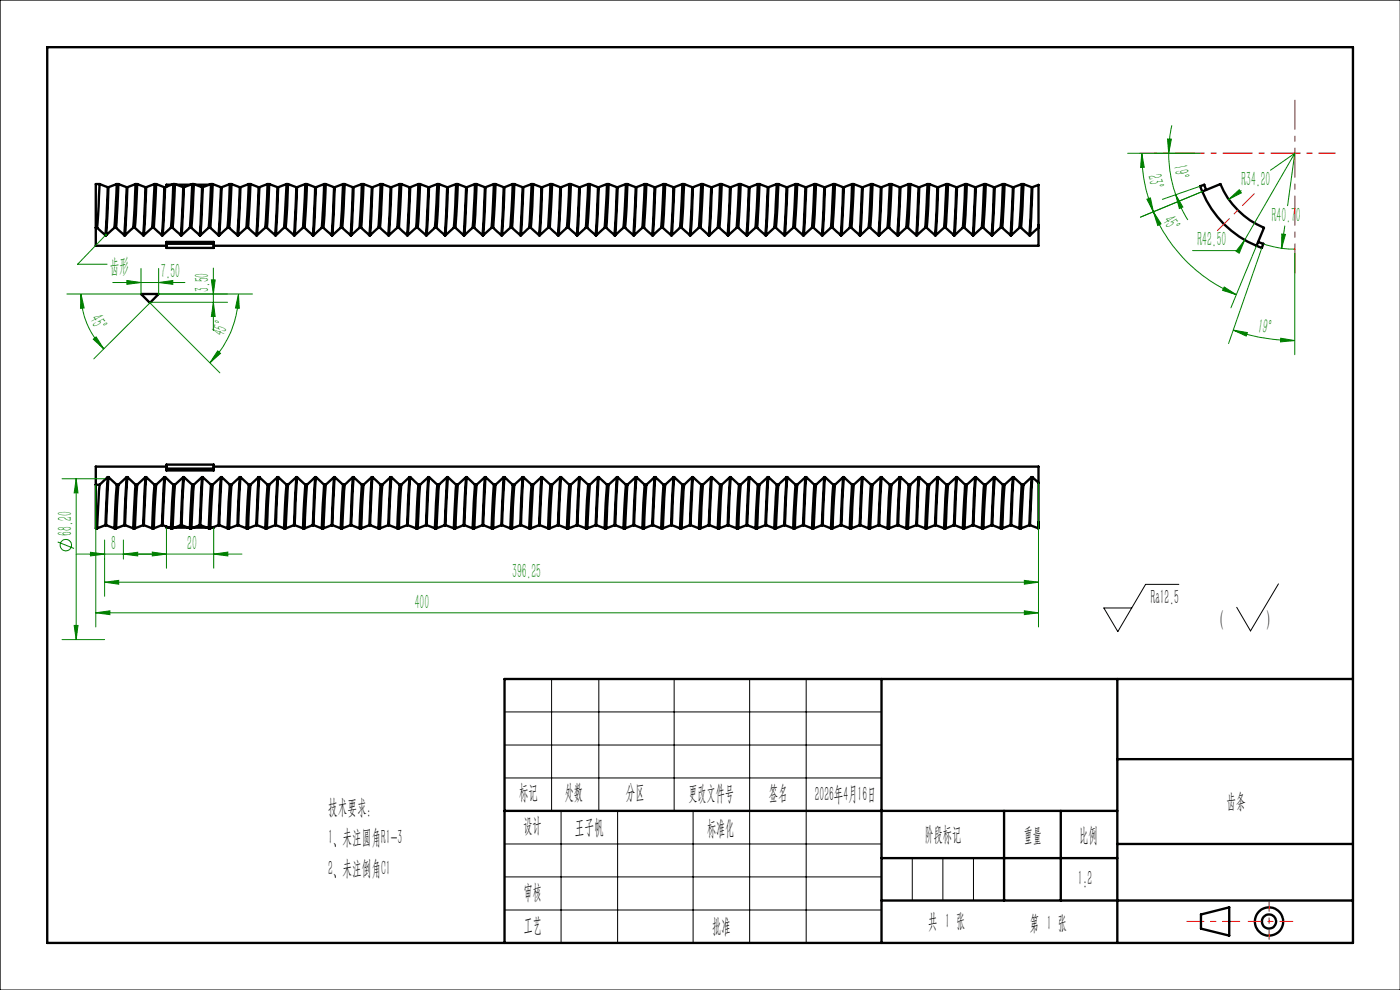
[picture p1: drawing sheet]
<svg xmlns="http://www.w3.org/2000/svg" width="297mm" height="210mm" viewBox="0 0 297 210" stroke-linecap="round" stroke-linejoin="round" font-family="sans-serif">
<defs><g id="words">
<g font-size="4.4" fill="#008000">
<text x="248.9" y="35.2" transform="rotate(79 248.9 35.2)">19°</text>
<text x="243.4" y="37.4" transform="rotate(77 243.4 37.4)">23°</text>
<text x="263.4" y="39.6">R34.20</text>
<text x="246.5" y="46.8" transform="rotate(59 246.5 46.8)">45°</text>
<text x="269.8" y="47.1">R40.70</text>
<text x="254" y="52.3">R42.50</text>
<text x="23.3" y="57.8">齿形</text>
<text x="34.1" y="59">7.50</text>
<text x="44.4" y="61.9" transform="rotate(-90 44.4 61.9)">3.50</text>
<text x="18.9" y="67.7" transform="rotate(63 18.9 67.7)">45°</text>
<text x="47.6" y="71.5" transform="rotate(-68 47.6 71.5)">45°</text>
<text x="266.7" y="70.6" transform="rotate(9 266.7 70.6)">19°</text>
<text x="15.3" y="113.6" transform="rotate(-90 15.3 113.6)">68.20</text>
<text x="23.6" y="116.6">8</text>
<text x="39.7" y="116.6">20</text>
<text x="108.7" y="122.6">396.25</text>
<text x="88" y="129.1">400</text>
</g>
<g font-size="4.4">
<text x="244.2" y="128.1">Ra12.5</text>
<text x="258.9" y="132.7">(</text>
<text x="268.7" y="132.7">)</text>
<text x="69.6" y="172.6">技术要求：</text>
<text x="110.1" y="169.5">标记</text>
<text x="119.8" y="169.5">处数</text>
<text x="132.8" y="169.5">分区</text>
<text x="146.1" y="169.8">更改文件号</text>
<text x="163.1" y="169.8">签名</text>
<text x="172.9" y="170">2026年4月16日</text>
<text x="260.2" y="171.4">齿条</text>
<text x="69.6" y="179.1">1、未注圆角R1-3</text>
<text x="111" y="176.6">设计</text>
<text x="122" y="176.9">王子帆</text>
<text x="150" y="177.1">标准化</text>
<text x="196.2" y="178.4">阶段标记</text>
<text x="217.2" y="178.7">重量</text>
<text x="228.9" y="178.7">比例</text>
<text x="69.6" y="185.6">2、未注倒角C1</text>
<text x="111.1" y="190.8">审核</text>
<text x="228.7" y="187.8">1:2</text>
<text x="111.1" y="197.7">工艺</text>
<text x="151.1" y="197.9">批准</text>
<text x="196.9" y="196.9">共 1 张</text>
<text x="218.5" y="197.3">第 1 张</text>
</g>
</g></defs>
<g fill="none" stroke="#000" stroke-width=".5">
<path d="M10 10h277v190h-277zM21.1 39l-.5 9.3M21.1 39l1.8 .7M21.1 39h-.8v9.3M22.9 39.7l-.5 10.2M22.9 39.7h.1M23 39.7l-.5 10.2M24.8 39l-1.8 .7M24.8 39l-.5 9.3M24.8 39h.3M25.1 39l-.5 9.3M25.1 39l1.8 .7"/>
<path d="M26.9 39.7l-.5 10.2M26.9 39.7h.1M27 39.7l-.5 10.2M28.8 39l-1.8 .7M28.8 39l-.5 9.3M28.8 39h.3M29.1 39l-.5 9.3M29.1 39l1.8 .7M30.9 39.7l-.5 10.2M30.9 39.7h.1M31 39.7l-.5 10.2M32.8 39l-1.8 .7"/>
<path d="M32.8 39l-.5 9.3M32.8 39h.3M33.1 39l-.5 9.3M33.1 39l1.8 .7M34.9 39.7l-.5 10.2M34.9 39.7h.1M35 39.7l-.5 10.2M36.4 39.2h-1.1v.4M36.8 39l-1.8 .7M36.8 39l-.5 9.3M36.8 39h.3M37.1 39l-.5 9.3"/>
<path d="M37.1 39l1.8 .7M37.5 39.2h2.9M38.9 39.7l-.5 10.2M38.9 39.7h.1M39 39.7l-.5 10.2M40.8 39l-1.8 .7M40.8 39l-.5 9.3M40.8 39h.3M41.1 39l-.5 9.3M41.1 39l1.8 .7M41.5 39.2h2.9M42.9 39.7l-.5 10.2"/>
<path d="M42.9 39.7h.1M43 39.7l-.5 10.2M44.8 39l-1.8 .7M44.8 39l-.5 9.3M44.8 39h.3M45.1 39l-.5 9.3M45.1 39l1.8 .7M46.9 39.7l-.5 10.2M46.9 39.7h.1M47 39.7l-.5 10.2M48.8 39l-1.8 .7M48.8 39l-.5 9.3"/>
<path d="M48.8 39h.3M49.1 39l-.5 9.3M49.1 39l1.8 .7M50.9 39.7l-.5 10.2M50.9 39.7h.1M51 39.7l-.5 10.2M52.8 39l-1.8 .7M52.8 39l-.5 9.3M52.8 39h.3M53.1 39l-.5 9.3M53.1 39l1.8 .7M54.9 39.7l-.5 10.2"/>
<path d="M54.9 39.7h.1M55 39.7l-.5 10.2M56.8 39l-1.8 .7M56.8 39l-.5 9.3M56.8 39h.3M57.1 39l-.5 9.3M57.1 39l1.8 .7M58.9 39.7l-.5 10.2M58.9 39.7h.1M59 39.7l-.5 10.2M60.8 39l-1.8 .7M60.8 39l-.5 9.3"/>
<path d="M60.8 39h.3M61.1 39l-.5 9.3M61.1 39l1.8 .7M62.9 39.7l-.5 10.2M62.9 39.7h.1M63 39.7l-.5 10.2M64.8 39l-1.8 .7M64.8 39l-.5 9.3M64.8 39h.3M65.1 39l-.5 9.3M65.1 39l1.8 .7M66.9 39.7l-.5 10.2"/>
<path d="M66.9 39.7h.1M67 39.7l-.5 10.2M68.8 39l-1.8 .7M68.8 39l-.5 9.3M68.8 39h.3M69.1 39l-.5 9.3M69.1 39l1.8 .7M70.9 39.7l-.5 10.2M70.9 39.7h.1M71 39.7l-.5 10.2M72.8 39l-1.8 .7M72.8 39l-.5 9.3"/>
<path d="M72.8 39h.3M73.1 39l-.5 9.3M73.1 39l1.8 .7M74.9 39.7l-.5 10.2M74.9 39.7h.1M75 39.7l-.5 10.2M76.8 39l-1.8 .7M76.8 39l-.5 9.3M76.8 39h.3M77.1 39l-.5 9.3M77.1 39l1.8 .7M78.9 39.7l-.5 10.2"/>
<path d="M78.9 39.7h.1M79 39.7l-.5 10.2M80.8 39l-1.8 .7M80.8 39l-.5 9.3M80.8 39h.3M81.1 39l-.5 9.3M81.1 39l1.8 .7M82.9 39.7l-.5 10.2M82.9 39.7h.1M83 39.7l-.5 10.2M84.8 39l-1.8 .7M84.8 39l-.5 9.3"/>
<path d="M84.8 39h.3M85.1 39l-.5 9.3M85.1 39l1.8 .7M86.9 39.7l-.5 10.2M86.9 39.7h.1M87 39.7l-.5 10.2M88.8 39l-1.8 .7M88.8 39l-.5 9.3M88.8 39h.3M89.1 39l-.5 9.3M89.1 39l1.8 .7M90.9 39.7l-.5 10.2"/>
<path d="M90.9 39.7h.1M91 39.7l-.5 10.2M92.8 39l-1.8 .7M92.8 39l-.5 9.3M92.8 39h.3M93.1 39l-.5 9.3M93.1 39l1.8 .7M94.9 39.7l-.5 10.2M94.9 39.7h.1M95 39.7l-.5 10.2M96.8 39l-1.8 .7M96.8 39l-.5 9.3"/>
<path d="M96.8 39h.3M97.1 39l-.5 9.3M97.1 39l1.8 .7M98.9 39.7l-.5 10.2M98.9 39.7h.1M99 39.7l-.5 10.2M100.8 39l-1.8 .7M100.8 39l-.5 9.3M100.8 39h.3M101.1 39l-.5 9.3M101.1 39l1.8 .7M102.9 39.7l-.5 10.2"/>
<path d="M102.9 39.7h.1M103 39.7l-.5 10.2M104.8 39l-1.8 .7M104.8 39l-.5 9.3M104.8 39h.3M105.1 39l-.5 9.3M105.1 39l1.8 .7M106.9 39.7l-.5 10.2M106.9 39.7h.1M107 39.7l-.5 10.2M108.8 39l-1.8 .7M108.8 39l-.5 9.3"/>
<path d="M108.8 39h.3M109.1 39l-.5 9.3M109.1 39l1.8 .7M110.9 39.7l-.5 10.2M110.9 39.7h.1M111 39.7l-.5 10.2M112.8 39l-1.8 .7M112.8 39l-.5 9.3M112.8 39h.3M113.1 39l-.5 9.3M113.1 39l1.8 .7M114.9 39.7l-.5 10.2"/>
<path d="M114.9 39.7h.1M115 39.7l-.5 10.2M116.8 39l-1.8 .7M116.8 39l-.5 9.3M116.8 39h.3M117.1 39l-.5 9.3M117.1 39l1.8 .7M118.9 39.7l-.5 10.2M118.9 39.7h.1M119 39.7l-.5 10.2M120.8 39l-1.8 .7M120.8 39l-.5 9.3"/>
<path d="M120.8 39h.3M121.1 39l-.5 9.3M121.1 39l1.8 .7M122.9 39.7l-.5 10.2M122.9 39.7h.1M123 39.7l-.5 10.2M124.8 39l-1.8 .7M124.8 39l-.5 9.3M124.8 39h.3M125.1 39l-.5 9.3M125.1 39l1.8 .7M126.9 39.7l-.5 10.2"/>
<path d="M126.9 39.7h.1M127 39.7l-.5 10.2M128.8 39l-1.8 .7M128.8 39l-.5 9.3M128.8 39h.3M129.1 39l-.5 9.3M129.1 39l1.8 .7M130.9 39.7l-.5 10.2M130.9 39.7h.1M131 39.7l-.5 10.2M132.8 39l-1.8 .7M132.8 39l-.5 9.3"/>
<path d="M132.8 39h.3M133.1 39l-.5 9.3M133.1 39l1.8 .7M134.9 39.7l-.5 10.2M134.9 39.7h.1M135 39.7l-.5 10.2M136.8 39l-1.8 .7M136.8 39l-.5 9.3M136.8 39h.3M137.1 39l-.5 9.3M137.1 39l1.8 .7M138.9 39.7l-.5 10.2"/>
<path d="M138.9 39.7h.1M139 39.7l-.5 10.2M140.8 39l-1.8 .7M140.8 39l-.5 9.3M140.8 39h.3M141.1 39l-.5 9.3M141.1 39l1.8 .7M142.9 39.7l-.5 10.2M142.9 39.7h.1M143 39.7l-.5 10.2M144.8 39l-1.8 .7M144.8 39l-.5 9.3"/>
<path d="M144.8 39h.3M145.1 39l-.5 9.3M145.1 39l1.8 .7M146.9 39.7l-.5 10.2M146.9 39.7h.1M147 39.7l-.5 10.2M148.8 39l-1.8 .7M148.8 39l-.5 9.3M148.8 39h.3M149.1 39l-.5 9.3M149.1 39l1.8 .7M150.9 39.7l-.5 10.2"/>
<path d="M150.9 39.7h.1M151 39.7l-.5 10.2M152.8 39l-1.8 .7M152.8 39l-.5 9.3M152.8 39h.3M153.1 39l-.5 9.3M153.1 39l1.8 .7M154.9 39.7l-.5 10.2M154.9 39.7h.1M155 39.7l-.5 10.2M156.8 39l-1.8 .7M156.8 39l-.5 9.3"/>
<path d="M156.8 39h.3M157.1 39l-.5 9.3M157.1 39l1.8 .7M158.9 39.7l-.5 10.2M158.9 39.7h.1M159 39.7l-.5 10.2M160.8 39l-1.8 .7M160.8 39l-.5 9.3M160.8 39h.3M161.1 39l-.5 9.3M161.1 39l1.8 .7M162.9 39.7l-.5 10.2"/>
<path d="M162.9 39.7h.1M163 39.7l-.5 10.2M164.8 39l-1.8 .7M164.8 39l-.5 9.3M164.8 39h.3M165.1 39l-.5 9.3M165.1 39l1.8 .7M166.9 39.7l-.5 10.2M166.9 39.7h.1M167 39.7l-.5 10.2M168.8 39l-1.8 .7M168.8 39l-.5 9.3"/>
<path d="M168.8 39h.3M169.1 39l-.5 9.3M169.1 39l1.8 .7M170.9 39.7l-.5 10.2M170.9 39.7h.1M171 39.7l-.5 10.2M172.8 39l-1.8 .7M172.8 39l-.5 9.3M172.8 39h.3M173.1 39l-.5 9.3M173.1 39l1.8 .7M174.9 39.7l-.5 10.2"/>
<path d="M174.9 39.7h.1M175 39.7l-.5 10.2M176.8 39l-1.8 .7M176.8 39l-.5 9.3M176.8 39h.3M177.1 39l-.5 9.3M177.1 39l1.8 .7M178.9 39.7l-.5 10.2M178.9 39.7h.1M179 39.7l-.5 10.2M180.8 39l-1.8 .7M180.8 39l-.5 9.3"/>
<path d="M180.8 39h.3M181.1 39l-.5 9.3M181.1 39l1.8 .7M182.9 39.7l-.5 10.2M182.9 39.7h.1M183 39.7l-.5 10.2M184.8 39l-1.8 .7M184.8 39l-.5 9.3M184.8 39h.3M185.1 39l-.5 9.3M185.1 39l1.8 .7M186.9 39.7l-.5 10.2"/>
<path d="M186.9 39.7h.1M187 39.7l-.5 10.2M188.8 39l-1.8 .7M188.8 39l-.5 9.3M188.8 39h.3M189.1 39l-.5 9.3M189.1 39l1.8 .7M190.9 39.7l-.5 10.2M190.9 39.7h.1M191 39.7l-.5 10.2M192.8 39l-1.8 .7M192.8 39l-.5 9.3"/>
<path d="M192.8 39h.3M193.1 39l-.5 9.3M193.1 39l1.8 .7M194.9 39.7l-.5 10.2M194.9 39.7h.1M195 39.7l-.5 10.2M196.8 39l-1.8 .7M196.8 39l-.5 9.3M196.8 39h.3M197.1 39l-.5 9.3M197.1 39l1.8 .7M198.9 39.7l-.5 10.2"/>
<path d="M198.9 39.7h.1M199 39.7l-.5 10.2M200.8 39l-1.8 .7M200.8 39l-.5 9.3M200.8 39h.3M201.1 39l-.5 9.3M201.1 39l1.8 .7M202.9 39.7l-.5 10.2M202.9 39.7h.1M203 39.7l-.5 10.2M204.8 39l-1.8 .7M204.8 39l-.5 9.3"/>
<path d="M204.8 39h.3M205.1 39l-.5 9.3M205.1 39l1.8 .7M206.9 39.7l-.5 10.2M206.9 39.7h.1M207 39.7l-.5 10.2M208.8 39l-1.8 .7M208.8 39l-.5 9.3M208.8 39h.3M209.1 39l-.5 9.3M209.1 39l1.8 .7M210.9 39.7l-.5 10.2"/>
<path d="M210.9 39.7h.1M211 39.7l-.5 10.2M212.8 39l-1.8 .7M212.8 39l-.5 9.3M212.8 39h.3M213.1 39l-.5 9.3M213.1 39l1.8 .7M214.9 39.7l-.5 10.2M214.9 39.7h.1M215 39.7l-.5 10.2M216.8 39l-1.8 .7M216.8 39l-.5 9.3"/>
<path d="M216.8 39h.3M217.1 39l-.5 9.3M217.1 39l1.8 .7M218.9 39.7l-.5 10.2M218.9 39.7h.1M219 39.7l-.5 10.2M219 39.7l1.3-.5v8.6M20.3 48.3h.3M20.3 48.3v3.8h15M20.6 48.3l1.8 1.6M22.4 49.9h.1M24.3 48.3l-1.8 1.6"/>
<path d="M24.3 48.3h.3M24.6 48.3l1.8 1.6M26.4 49.9h.1M28.3 48.3l-1.8 1.6M28.3 48.3h.3M28.6 48.3l1.8 1.6M30.4 49.9h.1M32.3 48.3l-1.8 1.6M32.3 48.3h.3M32.6 48.3l1.8 1.6M34.4 49.9h.1M35.3 51.7v-.4h10v.4"/>
<path d="M35.3 51.7h10M35.3 51.7v.9h10v-.9M36.3 48.3l-1.8 1.6M36.3 48.3h.3M36.6 48.3l1.8 1.6M38.4 49.9h.1M40.3 48.3l-1.8 1.6M40.3 48.3h.3M40.6 48.3l1.8 1.6M42.4 49.9h.1M44.3 48.3l-1.8 1.6M44.3 48.3h.3"/>
<path d="M44.6 48.3l1.8 1.6M46.4 49.9h.1M48.3 48.3l-1.8 1.6M48.3 48.3h.3M48.6 48.3l1.8 1.6M50.4 49.9h.1M52.3 48.3l-1.8 1.6M52.3 48.3h.3M52.6 48.3l1.8 1.6M54.4 49.9h.1M56.3 48.3l-1.8 1.6M56.3 48.3h.3"/>
<path d="M56.6 48.3l1.8 1.6M58.4 49.9h.1M60.3 48.3l-1.8 1.6M60.3 48.3h.3M60.6 48.3l1.8 1.6M62.4 49.9h.1M64.3 48.3l-1.8 1.6M64.3 48.3h.3M64.6 48.3l1.8 1.6M66.4 49.9h.1M68.3 48.3l-1.8 1.6M68.3 48.3h.3"/>
<path d="M68.6 48.3l1.8 1.6M70.4 49.9h.1M72.3 48.3l-1.8 1.6M72.3 48.3h.3M72.6 48.3l1.8 1.6M74.4 49.9h.1M76.3 48.3l-1.8 1.6M76.3 48.3h.3M76.6 48.3l1.8 1.6M78.4 49.9h.1M80.3 48.3l-1.8 1.6M80.3 48.3h.3"/>
<path d="M80.6 48.3l1.8 1.6M82.4 49.9h.1M84.3 48.3l-1.8 1.6M84.3 48.3h.3M84.6 48.3l1.8 1.6M86.4 49.9h.1M88.3 48.3l-1.8 1.6M88.3 48.3h.3M88.6 48.3l1.8 1.6M90.4 49.9h.1M92.3 48.3l-1.8 1.6M92.3 48.3h.3"/>
<path d="M92.6 48.3l1.8 1.6M94.4 49.9h.1M96.3 48.3l-1.8 1.6M96.3 48.3h.3M96.6 48.3l1.8 1.6M98.4 49.9h.1M100.3 48.3l-1.8 1.6M100.3 48.3h.3M100.6 48.3l1.8 1.6M102.4 49.9h.1M104.3 48.3l-1.8 1.6M104.3 48.3h.3"/>
<path d="M104.6 48.3l1.8 1.6M106.4 49.9h.1M108.3 48.3l-1.8 1.6M108.3 48.3h.3M108.6 48.3l1.8 1.6M110.4 49.9h.1M112.3 48.3l-1.8 1.6M112.3 48.3h.3M112.6 48.3l1.8 1.6M114.4 49.9h.1M116.3 48.3l-1.8 1.6M116.3 48.3h.3"/>
<path d="M116.6 48.3l1.8 1.6M118.4 49.9h.1M120.3 48.3l-1.8 1.6M120.3 48.3h.3M120.6 48.3l1.8 1.6M122.4 49.9h.1M124.3 48.3l-1.8 1.6M124.3 48.3h.3M124.6 48.3l1.8 1.6M126.4 49.9h.1M128.3 48.3l-1.8 1.6M128.3 48.3h.3"/>
<path d="M128.6 48.3l1.8 1.6M130.4 49.9h.1M132.3 48.3l-1.8 1.6M132.3 48.3h.3M132.6 48.3l1.8 1.6M134.4 49.9h.1M136.3 48.3l-1.8 1.6M136.3 48.3h.3M136.6 48.3l1.8 1.6M138.4 49.9h.1M140.3 48.3l-1.8 1.6M140.3 48.3h.3"/>
<path d="M140.6 48.3l1.8 1.6M142.4 49.9h.1M144.3 48.3l-1.8 1.6M144.3 48.3h.3M144.6 48.3l1.8 1.6M146.4 49.9h.1M148.3 48.3l-1.8 1.6M148.3 48.3h.3M148.6 48.3l1.8 1.6M150.4 49.9h.1M152.3 48.3l-1.8 1.6M152.3 48.3h.3"/>
<path d="M152.6 48.3l1.8 1.6M154.4 49.9h.1M156.3 48.3l-1.8 1.6M156.3 48.3h.3M156.6 48.3l1.8 1.6M158.4 49.9h.1M160.3 48.3l-1.8 1.6M160.3 48.3h.3M160.6 48.3l1.8 1.6M162.4 49.9h.1M164.3 48.3l-1.8 1.6M164.3 48.3h.3"/>
<path d="M164.6 48.3l1.8 1.6M166.4 49.9h.1M168.3 48.3l-1.8 1.6M168.3 48.3h.3M168.6 48.3l1.8 1.6M170.4 49.9h.1M172.3 48.3l-1.8 1.6M172.3 48.3h.3M172.6 48.3l1.8 1.6M174.4 49.9h.1M176.3 48.3l-1.8 1.6M176.3 48.3h.3"/>
<path d="M176.6 48.3l1.8 1.6M178.4 49.9h.1M180.3 48.3l-1.8 1.6M180.3 48.3h.3M180.6 48.3l1.8 1.6M182.4 49.9h.1M184.3 48.3l-1.8 1.6M184.3 48.3h.3M184.6 48.3l1.8 1.6M186.4 49.9h.1M188.3 48.3l-1.8 1.6M188.3 48.3h.3"/>
<path d="M188.6 48.3l1.8 1.6M190.4 49.9h.1M192.3 48.3l-1.8 1.6M192.3 48.3h.3M192.6 48.3l1.8 1.6M194.4 49.9h.1M196.3 48.3l-1.8 1.6M196.3 48.3h.3M196.6 48.3l1.8 1.6M198.4 49.9h.1M200.3 48.3l-1.8 1.6M200.3 48.3h.3"/>
<path d="M200.6 48.3l1.8 1.6M202.4 49.9h.1M204.3 48.3l-1.8 1.6M204.3 48.3h.3M204.6 48.3l1.8 1.6M206.4 49.9h.1M208.3 48.3l-1.8 1.6M208.3 48.3h.3M208.6 48.3l1.8 1.6M210.4 49.9h.1M212.3 48.3l-1.8 1.6M212.3 48.3h.3"/>
<path d="M212.6 48.3l1.8 1.6M214.4 49.9h.1M216.3 48.3l-1.8 1.6M216.3 48.3h.3M216.6 48.3l1.8 1.6M218.4 49.9h.1M220.3 48.3l-1.8 1.6M220.3 48.3h.1M220.3 47.8v.5M220.3 48.3v3.8h-175M255.1 40.6a20.9 20.9 0 0 0 11.5 11.5M255.1 40.6l3.8-1.6a17.3 17.3 0 0 0 9.2 9.3l-1.5 3.8"/>
<path d="M255.9 40.3l-.4-1.1-.9 .3 .5 1.1M266.9 51.3l1.1 .4-.3 .9-1.1-.5M29.9 62.4h3.8l-1.8 1.7h-.2zM35.3 99.4v.4h10v-.4M35.3 99h-15v3.8M35.3 99.4v-.8h10v.8M35.3 99.4h10M45.3 99h175v3.4M20.3 102.8v9.3h.3M20.3 102.8h.8M21.1 102.8l-.5 9.3M22.4 111.4l-1.8 .7"/>
<path d="M22.4 111.4h.1M22.5 111.4l1.8 .7M22.9 101.2l-1.8 1.6M22.9 101.2h.1M22.9 101.2l-.5 10.2M23 101.2l-.5 10.2M23 101.2l1.8 1.6M24.3 112.1h.3M24.8 102.8l-.5 9.3M24.8 102.8h.3M25.1 102.8l-.5 9.3M26.4 111.4l-1.8 .7"/>
<path d="M26.4 111.4h.1M26.5 111.4l1.8 .7M26.9 101.2h.1M26.9 101.2l-1.8 1.6M26.9 101.2l-.5 10.2M27 101.2l-.5 10.2M27 101.2l1.8 1.6M28.3 112.1h.3M28.8 102.8l-.5 9.3M28.8 102.8h.3M29.1 102.8l-.5 9.3M30.4 111.4l-1.8 .7"/>
<path d="M30.4 111.4h.1M30.5 111.4l1.8 .7M30.9 101.2h.1M30.9 101.2l-1.8 1.6M30.9 101.2l-.5 10.2M31 101.2l-.5 10.2M31 101.2l1.8 1.6M32.3 112.1h.3M32.8 102.8l-.5 9.3M32.8 102.8h.3M33.1 102.8l-.5 9.3M34.4 111.4l-1.8 .7"/>
<path d="M34.4 111.4h.1M34.5 111.4l1.8 .7M34.9 101.2h.1M34.9 101.2l-1.8 1.6M34.9 101.2l-.5 10.2M35 101.2l-.5 10.2M35 101.2l1.8 1.6M35.3 111.7v.2h.6M36.3 112.1h.3M36.8 102.8l-.5 9.3M36.8 102.8h.3M37 111.9h2.9"/>
<path d="M37.1 102.8l-.5 9.3M38.4 111.4l-1.8 .7M38.4 111.4h.1M38.5 111.4l1.8 .7M38.9 101.2h.1M38.9 101.2l-1.8 1.6M38.9 101.2l-.5 10.2M39 101.2l-.5 10.2M39 101.2l1.8 1.6M40.3 112.1h.3M40.8 102.8l-.5 9.3M40.8 102.8h.3"/>
<path d="M41 111.9h2.9M41.1 102.8l-.5 9.3M42.4 111.4l-1.8 .7M42.4 111.4h.1M42.5 111.4l1.8 .7M42.9 101.2h.1M42.9 101.2l-1.8 1.6M42.9 101.2l-.5 10.2M43 101.2l-.5 10.2M43 101.2l1.8 1.6M44.3 112.1h.3M44.8 102.8l-.5 9.3"/>
<path d="M44.8 102.8h.3M45.1 102.8l-.5 9.3M45.3 111.8v.1h-.3M46.4 111.4l-1.8 .7M46.4 111.4h.1M46.5 111.4l1.8 .7M46.9 101.2h.1M46.9 101.2l-1.8 1.6M46.9 101.2l-.5 10.2M47 101.2l-.5 10.2M47 101.2l1.8 1.6M48.3 112.1h.3"/>
<path d="M48.8 102.8l-.5 9.3M48.8 102.8h.3M49.1 102.8l-.5 9.3M50.4 111.4l-1.8 .7M50.4 111.4h.1M50.5 111.4l1.8 .7M50.9 101.2h.1M50.9 101.2l-1.8 1.6M50.9 101.2l-.5 10.2M51 101.2l-.5 10.2M51 101.2l1.8 1.6M52.3 112.1h.3"/>
<path d="M52.8 102.8l-.5 9.3M52.8 102.8h.3M53.1 102.8l-.5 9.3M54.4 111.4l-1.8 .7M54.4 111.4h.1M54.5 111.4l1.8 .7M54.9 101.2h.1M54.9 101.2l-1.8 1.6M54.9 101.2l-.5 10.2M55 101.2l-.5 10.2M55 101.2l1.8 1.6M56.3 112.1h.3"/>
<path d="M56.8 102.8l-.5 9.3M56.8 102.8h.3M57.1 102.8l-.5 9.3M58.4 111.4l-1.8 .7M58.4 111.4h.1M58.5 111.4l1.8 .7M58.9 101.2h.1M58.9 101.2l-1.8 1.6M58.9 101.2l-.5 10.2M59 101.2l-.5 10.2M59 101.2l1.8 1.6M60.3 112.1h.3"/>
<path d="M60.8 102.8l-.5 9.3M60.8 102.8h.3M61.1 102.8l-.5 9.3M62.4 111.4l-1.8 .7M62.4 111.4h.1M62.5 111.4l1.8 .7M62.9 101.2h.1M62.9 101.2l-1.8 1.6M62.9 101.2l-.5 10.2M63 101.2l-.5 10.2M63 101.2l1.8 1.6M64.3 112.1h.3"/>
<path d="M64.8 102.8l-.5 9.3M64.8 102.8h.3M65.1 102.8l-.5 9.3M66.4 111.4l-1.8 .7M66.4 111.4h.1M66.5 111.4l1.8 .7M66.9 101.2h.1M66.9 101.2l-1.8 1.6M66.9 101.2l-.5 10.2M67 101.2l-.5 10.2M67 101.2l1.8 1.6M68.3 112.1h.3"/>
<path d="M68.8 102.8l-.5 9.3M68.8 102.8h.3M69.1 102.8l-.5 9.3M70.4 111.4l-1.8 .7M70.4 111.4h.1M70.5 111.4l1.8 .7M70.9 101.2h.1M70.9 101.2l-1.8 1.6M70.9 101.2l-.5 10.2M71 101.2l-.5 10.2M71 101.2l1.8 1.6M72.3 112.1h.3"/>
<path d="M72.8 102.8l-.5 9.3M72.8 102.8h.3M73.1 102.8l-.5 9.3M74.4 111.4l-1.8 .7M74.4 111.4h.1M74.5 111.4l1.8 .7M74.9 101.2h.1M74.9 101.2l-1.8 1.6M74.9 101.2l-.5 10.2M75 101.2l-.5 10.2M75 101.2l1.8 1.6M76.3 112.1h.3"/>
<path d="M76.8 102.8l-.5 9.3M76.8 102.8h.3M77.1 102.8l-.5 9.3M78.4 111.4l-1.8 .7M78.4 111.4h.1M78.5 111.4l1.8 .7M78.9 101.2h.1M78.9 101.2l-1.8 1.6M78.9 101.2l-.5 10.2M79 101.2l-.5 10.2M79 101.2l1.8 1.6M80.3 112.1h.3"/>
<path d="M80.8 102.8l-.5 9.3M80.8 102.8h.3M81.1 102.8l-.5 9.3M82.4 111.4l-1.8 .7M82.4 111.4h.1M82.5 111.4l1.8 .7M82.9 101.2h.1M82.9 101.2l-1.8 1.6M82.9 101.2l-.5 10.2M83 101.2l-.5 10.2M83 101.2l1.8 1.6M84.3 112.1h.3"/>
<path d="M84.8 102.8l-.5 9.3M84.8 102.8h.3M85.1 102.8l-.5 9.3M86.4 111.4l-1.8 .7M86.4 111.4h.1M86.5 111.4l1.8 .7M86.9 101.2h.1M86.9 101.2l-1.8 1.6M86.9 101.2l-.5 10.2M87 101.2l-.5 10.2M87 101.2l1.8 1.6M88.3 112.1h.3"/>
<path d="M88.8 102.8l-.5 9.3M88.8 102.8h.3M89.1 102.8l-.5 9.3M90.4 111.4l-1.8 .7M90.4 111.4h.1M90.5 111.4l1.8 .7M90.9 101.2h.1M90.9 101.2l-1.8 1.6M90.9 101.2l-.5 10.2M91 101.2l-.5 10.2M91 101.2l1.8 1.6M92.3 112.1h.3"/>
<path d="M92.8 102.8l-.5 9.3M92.8 102.8h.3M93.1 102.8l-.5 9.3M94.4 111.4l-1.8 .7M94.4 111.4h.1M94.5 111.4l1.8 .7M94.9 101.2h.1M94.9 101.2l-1.8 1.6M94.9 101.2l-.5 10.2M95 101.2l-.5 10.2M95 101.2l1.8 1.6M96.3 112.1h.3"/>
<path d="M96.8 102.8l-.5 9.3M96.8 102.8h.3M97.1 102.8l-.5 9.3M98.4 111.4l-1.8 .7M98.4 111.4h.1M98.5 111.4l1.8 .7M98.9 101.2h.1M98.9 101.2l-1.8 1.6M98.9 101.2l-.5 10.2M99 101.2l-.5 10.2M99 101.2l1.8 1.6M100.3 112.1h.3"/>
<path d="M100.8 102.8l-.5 9.3M100.8 102.8h.3M101.1 102.8l-.5 9.3M102.4 111.4l-1.8 .7M102.4 111.4h.1M102.5 111.4l1.8 .7M102.9 101.2h.1M102.9 101.2l-1.8 1.6M102.9 101.2l-.5 10.2M103 101.2l-.5 10.2M103 101.2l1.8 1.6M104.3 112.1h.3"/>
<path d="M104.8 102.8l-.5 9.3M104.8 102.8h.3M105.1 102.8l-.5 9.3M106.4 111.4l-1.8 .7M106.4 111.4h.1M106.5 111.4l1.8 .7M106.9 101.2h.1M106.9 101.2l-1.8 1.6M106.9 101.2l-.5 10.2M107 101.2l-.5 10.2M107 101.2l1.8 1.6M108.3 112.1h.3"/>
<path d="M108.8 102.8l-.5 9.3M108.8 102.8h.3M109.1 102.8l-.5 9.3M110.4 111.4l-1.8 .7M110.4 111.4h.1M110.5 111.4l1.8 .7M110.9 101.2h.1M110.9 101.2l-1.8 1.6M110.9 101.2l-.5 10.2M111 101.2l-.5 10.2M111 101.2l1.8 1.6M112.3 112.1h.3"/>
<path d="M112.8 102.8l-.5 9.3M112.8 102.8h.3M113.1 102.8l-.5 9.3M114.4 111.4l-1.8 .7M114.4 111.4h.1M114.5 111.4l1.8 .7M114.9 101.2h.1M114.9 101.2l-1.8 1.6M114.9 101.2l-.5 10.2M115 101.2l-.5 10.2M115 101.2l1.8 1.6M116.3 112.1h.3"/>
<path d="M116.8 102.8l-.5 9.3M116.8 102.8h.3M117.1 102.8l-.5 9.3M118.4 111.4l-1.8 .7M118.4 111.4h.1M118.5 111.4l1.8 .7M118.9 101.2h.1M118.9 101.2l-1.8 1.6M118.9 101.2l-.5 10.2M119 101.2l-.5 10.2M119 101.2l1.8 1.6M120.3 112.1h.3"/>
<path d="M120.8 102.8l-.5 9.3M120.8 102.8h.3M121.1 102.8l-.5 9.3M122.4 111.4l-1.8 .7M122.4 111.4h.1M122.5 111.4l1.8 .7M122.9 101.2h.1M122.9 101.2l-1.8 1.6M122.9 101.2l-.5 10.2M123 101.2l-.5 10.2M123 101.2l1.8 1.6M124.3 112.1h.3"/>
<path d="M124.8 102.8l-.5 9.3M124.8 102.8h.3M125.1 102.8l-.5 9.3M126.4 111.4l-1.8 .7M126.4 111.4h.1M126.5 111.4l1.8 .7M126.9 101.2h.1M126.9 101.2l-1.8 1.6M126.9 101.2l-.5 10.2M127 101.2l-.5 10.2M127 101.2l1.8 1.6M128.3 112.1h.3"/>
<path d="M128.8 102.8l-.5 9.3M128.8 102.8h.3M129.1 102.8l-.5 9.3M130.4 111.4l-1.8 .7M130.4 111.4h.1M130.5 111.4l1.8 .7M130.9 101.2h.1M130.9 101.2l-1.8 1.6M130.9 101.2l-.5 10.2M131 101.2l-.5 10.2M131 101.2l1.8 1.6M132.3 112.1h.3"/>
<path d="M132.8 102.8l-.5 9.3M132.8 102.8h.3M133.1 102.8l-.5 9.3M134.4 111.4l-1.8 .7M134.4 111.4h.1M134.5 111.4l1.8 .7M134.9 101.2h.1M134.9 101.2l-1.8 1.6M134.9 101.2l-.5 10.2M135 101.2l-.5 10.2M135 101.2l1.8 1.6M136.3 112.1h.3"/>
<path d="M136.8 102.8l-.5 9.3M136.8 102.8h.3M137.1 102.8l-.5 9.3M138.4 111.4l-1.8 .7M138.4 111.4h.1M138.5 111.4l1.8 .7M138.9 101.2h.1M138.9 101.2l-1.8 1.6M138.9 101.2l-.5 10.2M139 101.2l-.5 10.2M139 101.2l1.8 1.6M140.3 112.1h.3"/>
<path d="M140.8 102.8l-.5 9.3M140.8 102.8h.3M141.1 102.8l-.5 9.3M142.4 111.4l-1.8 .7M142.4 111.4h.1M142.5 111.4l1.8 .7M142.9 101.2h.1M142.9 101.2l-1.8 1.6M142.9 101.2l-.5 10.2M143 101.2l-.5 10.2M143 101.2l1.8 1.6M144.3 112.1h.3"/>
<path d="M144.8 102.8l-.5 9.3M144.8 102.8h.3M145.1 102.8l-.5 9.3M146.4 111.4l-1.8 .7M146.4 111.4h.1M146.5 111.4l1.8 .7M146.9 101.2h.1M146.9 101.2l-1.8 1.6M146.9 101.2l-.5 10.2M147 101.2l-.5 10.2M147 101.2l1.8 1.6M148.3 112.1h.3"/>
<path d="M148.8 102.8l-.5 9.3M148.8 102.8h.3M149.1 102.8l-.5 9.3M150.4 111.4l-1.8 .7M150.4 111.4h.1M150.5 111.4l1.8 .7M150.9 101.2h.1M150.9 101.2l-1.8 1.6M150.9 101.2l-.5 10.2M151 101.2l-.5 10.2M151 101.2l1.8 1.6M152.3 112.1h.3"/>
<path d="M152.8 102.8l-.5 9.3M152.8 102.8h.3M153.1 102.8l-.5 9.3M154.4 111.4l-1.8 .7M154.4 111.4h.1M154.5 111.4l1.8 .7M154.9 101.2h.1M154.9 101.2l-1.8 1.6M154.9 101.2l-.5 10.2M155 101.2l-.5 10.2M155 101.2l1.8 1.6M156.3 112.1h.3"/>
<path d="M156.8 102.8l-.5 9.3M156.8 102.8h.3M157.1 102.8l-.5 9.3M158.4 111.4l-1.8 .7M158.4 111.4h.1M158.5 111.4l1.8 .7M158.9 101.2h.1M158.9 101.2l-1.8 1.6M158.9 101.2l-.5 10.2M159 101.2l-.5 10.2M159 101.2l1.8 1.6M160.3 112.1h.3"/>
<path d="M160.8 102.8l-.5 9.3M160.8 102.8h.3M161.1 102.8l-.5 9.3M162.4 111.4l-1.8 .7M162.4 111.4h.1M162.5 111.4l1.8 .7M162.9 101.2h.1M162.9 101.2l-1.8 1.6M162.9 101.2l-.5 10.2M163 101.2l-.5 10.2M163 101.2l1.8 1.6M164.3 112.1h.3"/>
<path d="M164.8 102.8l-.5 9.3M164.8 102.8h.3M165.1 102.8l-.5 9.3M166.4 111.4l-1.8 .7M166.4 111.4h.1M166.5 111.4l1.8 .7M166.9 101.2h.1M166.9 101.2l-1.8 1.6M166.9 101.2l-.5 10.2M167 101.2l-.5 10.2M167 101.2l1.8 1.6M168.3 112.1h.3"/>
<path d="M168.8 102.8l-.5 9.3M168.8 102.8h.3M169.1 102.8l-.5 9.3M170.4 111.4l-1.8 .7M170.4 111.4h.1M170.5 111.4l1.8 .7M170.9 101.2h.1M170.9 101.2l-1.8 1.6M170.9 101.2l-.5 10.2M171 101.2l-.5 10.2M171 101.2l1.8 1.6M172.3 112.1h.3"/>
<path d="M172.8 102.8l-.5 9.3M172.8 102.8h.3M173.1 102.8l-.5 9.3M174.4 111.4l-1.8 .7M174.4 111.4h.1M174.5 111.4l1.8 .7M174.9 101.2h.1M174.9 101.2l-1.8 1.6M174.9 101.2l-.5 10.2M175 101.2l-.5 10.2M175 101.2l1.8 1.6M176.3 112.1h.3"/>
<path d="M176.8 102.8l-.5 9.3M176.8 102.8h.3M177.1 102.8l-.5 9.3M178.4 111.4l-1.8 .7M178.4 111.4h.1M178.5 111.4l1.8 .7M178.9 101.2h.1M178.9 101.2l-1.8 1.6M178.9 101.2l-.5 10.2M179 101.2l-.5 10.2M179 101.2l1.8 1.6M180.3 112.1h.3"/>
<path d="M180.8 102.8l-.5 9.3M180.8 102.8h.3M181.1 102.8l-.5 9.3M182.4 111.4l-1.8 .7M182.4 111.4h.1M182.5 111.4l1.8 .7M182.9 101.2h.1M182.9 101.2l-1.8 1.6M182.9 101.2l-.5 10.2M183 101.2l-.5 10.2M183 101.2l1.8 1.6M184.3 112.1h.3"/>
<path d="M184.8 102.8l-.5 9.3M184.8 102.8h.3M185.1 102.8l-.5 9.3M186.4 111.4l-1.8 .7M186.4 111.4h.1M186.5 111.4l1.8 .7M186.9 101.2h.1M186.9 101.2l-1.8 1.6M186.9 101.2l-.5 10.2M187 101.2l-.5 10.2M187 101.2l1.8 1.6M188.3 112.1h.3"/>
<path d="M188.8 102.8l-.5 9.3M188.8 102.8h.3M189.1 102.8l-.5 9.3M190.4 111.4l-1.8 .7M190.4 111.4h.1M190.5 111.4l1.8 .7M190.9 101.2h.1M190.9 101.2l-1.8 1.6M190.9 101.2l-.5 10.2M191 101.2l-.5 10.2M191 101.2l1.8 1.6M192.3 112.1h.3"/>
<path d="M192.8 102.8l-.5 9.3M192.8 102.8h.3M193.1 102.8l-.5 9.3M194.4 111.4l-1.8 .7M194.4 111.4h.1M194.5 111.4l1.8 .7M194.9 101.2h.1M194.9 101.2l-1.8 1.6M194.9 101.2l-.5 10.2M195 101.2l-.5 10.2M195 101.2l1.8 1.6M196.3 112.1h.3"/>
<path d="M196.8 102.8l-.5 9.3M196.8 102.8h.3M197.1 102.8l-.5 9.3M198.4 111.4l-1.8 .7M198.4 111.4h.1M198.5 111.4l1.8 .7M198.9 101.2h.1M198.9 101.2l-1.8 1.6M198.9 101.2l-.5 10.2M199 101.2l-.5 10.2M199 101.2l1.8 1.6M200.3 112.1h.3"/>
<path d="M200.8 102.8l-.5 9.3M200.8 102.8h.3M201.1 102.8l-.5 9.3M202.4 111.4l-1.8 .7M202.4 111.4h.1M202.5 111.4l1.8 .7M202.9 101.2h.1M202.9 101.2l-1.8 1.6M202.9 101.2l-.5 10.2M203 101.2l-.5 10.2M203 101.2l1.8 1.6M204.3 112.1h.3"/>
<path d="M204.8 102.8l-.5 9.3M204.8 102.8h.3M205.1 102.8l-.5 9.3M206.4 111.4l-1.8 .7M206.4 111.4h.1M206.5 111.4l1.8 .7M206.9 101.2h.1M206.9 101.2l-1.8 1.6M206.9 101.2l-.5 10.2M207 101.2l-.5 10.2M207 101.2l1.8 1.6M208.3 112.1h.3"/>
<path d="M208.8 102.8l-.5 9.3M208.8 102.8h.3M209.1 102.8l-.5 9.3M210.4 111.4l-1.8 .7M210.4 111.4h.1M210.5 111.4l1.8 .7M210.9 101.2h.1M210.9 101.2l-1.8 1.6M210.9 101.2l-.5 10.2M211 101.2l-.5 10.2M211 101.2l1.8 1.6M212.3 112.1h.3"/>
<path d="M212.8 102.8l-.5 9.3M212.8 102.8h.3M213.1 102.8l-.5 9.3M214.4 111.4l-1.8 .7M214.4 111.4h.1M214.5 111.4l1.8 .7M214.9 101.2h.1M214.9 101.2l-1.8 1.6M214.9 101.2l-.5 10.2M215 101.2l-.5 10.2M215 101.2l1.8 1.6M216.3 112.1h.3"/>
<path d="M216.8 102.8l-.5 9.3M216.8 102.8h.3M217.1 102.8l-.5 9.3M218.4 111.4l-1.8 .7M218.4 111.4h.1M218.5 111.4l1.8 .7M218.9 101.2h.1M218.9 101.2l-1.8 1.6M218.9 101.2l-.5 10.2M219 101.2l-.5 10.2M219 101.2l1.3 1.2M220.3 102.4v8.4"/>
<path d="M220.3 110.8v1.3M187 144v56M237 144v56M287 144h-180v56M107 172h130M213 172v19M225 172v19M237 161h50M237 179h50M187 191h100M187 182h50M254.8 194l6-1.5v6l-6-1.5z"/>
<circle cx="269.2" cy="195.5" r="1.51"/>
<circle cx="269.2" cy="195.5" r="3"/>
</g>
<g fill="none" stroke="#008000" stroke-width=".21">
<path d="M239.2 32.5h15.5M242.2 32.5l.5 3h-.7zM242.2 32.5a32 32 0 0 0 2.5 12.4M247.7 29.5h.8l-.6 3zM247.9 32.5v.8a28.8 28.8 0 0 0 1.5 8M248.6 26.6a27.6 27.6 0 0 0-.7 5.9M254.6 39.5l-8 2.8M274.7 32.5l-5.2 3.6M274.7 32.5l-10.6 18.4M274.7 32.5l-1.5 11.1M22.4 49.8l-5.9 6.2h6.2M23.9 59.9h15.3"/>
<path d="M26.9 59.5l3 .4-3 .4zM29.9 56.9v5.5h-15.7M33.7 59.9l3-.4v.8zM33.7 56.9v5.5h19.9M44.8 59.4h.8l-.3 3zM45.3 56.9v13.2M243.3 42.3l.8-.3 .6 2.9zM244.7 44.9l1.6 2.6-.7 .3zM244.7 44.9a32.4 32.4 0 0 0 17.6 17.6M249.4 41.3l1.5 2.6-.7 .3zM249.4 41.3a25.6 25.6 0 0 0 2.6 5.4M255.1 40.6l-13.2 5.5"/>
<path d="M260.7 42.3l2.2-2.1 .4 .7zM263.3 40.5l-2.6 1.8M264.1 50.9l-1.2 2.8-.7-.4zM264.1 50.9l-1.3 2.3h-9.8M266.6 52.1l-5.5 13.2M267.7 52.6l-7.1 20.3M268 51.7a20.1 20.1 0 0 0 6.8 1.2M271.9 49.6l.8 .1-.8 3zM272.6 47.9l-.7 4.8M274.7 53.8v21.4M17.2 62.4l.7 2.9-.8 .1zM17.2 62.4a16.5 16.5 0 0 0 4.8 11.6"/>
<path d="M19.8 72l.6-.5 1.6 2.5zM31.7 64.1l14.9 15M45.3 64.1l.3 3h-.8zM46.2 74.4l.6 .6-2.3 2zM48.3 64.1h-16.4l-12 12M50.6 62.4l.2 3-.8-.1zM50.6 62.4a20.5 20.5 0 0 1-6.1 14.6M259.7 60.9l2.6 1.6-2.9-.9zM261.6 70l3 .5-.2 .8zM261.6 70a40.1 40.1 0 0 0 13.1 2.2M271.7 71.7l3 .5-3 .3zM12.2 115l3.5 1.3"/>
<path d="M13.2 101.6h9M16.2 101.6l.3 3h-.8zM16.2 101.6v34.1M16.2 117.5h35.1M19.2 117.1l3 .4-3 .4zM20.3 102.8v30.2M22.2 114.5v12M26.2 117.5l3-.4v.8zM26.2 114.5v4.1M32.3 117.1l3 .4-3 .4zM35.3 111.9v8.6M45.3 117.5l3-.4v.8z"/>
<path d="M45.3 111.9v8.6M220.3 102.4v30.6M13.2 135.7h9M15.7 132.7h.8l-.3 3zM20.3 130l3-.4v.8zM20.3 130h200M22.2 123.5l3-.4v.8zM22.2 123.5h198.1M217.3 129.6l3 .4-3 .4zM217.3 123.1l3 .4-3 .4z"/>
<circle cx="14" cy="115.6" r="1.21"/>
</g>
<path d="M266.2 41l-7.9 7.9" fill="none" stroke="#f00" stroke-width=".21" stroke-dasharray="30.5 1.3 1.3 1.3" stroke-dashoffset="26.8" stroke-linecap="butt"/>
<path d="M251.7 195.5h11.4" fill="none" stroke="#f00" stroke-width=".21" stroke-dasharray="6.3 1.3 1.3 1.3" stroke-dashoffset="2.6" stroke-linecap="butt"/>
<path d="M264.7 195.5h9.6" fill="none" stroke="#f00" stroke-width=".21" stroke-dasharray="6.3 1.3 1.3 1.3" stroke-dashoffset="3.4" stroke-linecap="butt"/>
<path d="M269.2 191.2v8.1" fill="none" stroke="#f00" stroke-width=".21" stroke-dasharray="6.3 1.3 1.3 1.3" stroke-dashoffset="4.2" stroke-linecap="butt"/>
<path d="M241.8 32.5h41.5" fill="none" stroke="#f00" stroke-width=".21" stroke-dasharray="6.3 1.3 1.3 1.3" stroke-dashoffset="2.7" stroke-linecap="butt"/>
<path d="M274.7 59v-38.8" fill="none" stroke="#f00" stroke-width=".21" stroke-dasharray="6.3 1.3 1.3 1.3" stroke-dashoffset="-1" stroke-linecap="butt"/>
<g fill="none" stroke="#000" stroke-width=".21">
<path d="M0 0h297v210h-297zM250.1 124h-7.1l-5.9 10-2.9-5h5.9M271.2 123.9l-5.9 9.9-2.9-5M107 151h80M107 158h80M117 144v28M127 144v28M143 144v28M159 144v56M171 144v56M107 165h80M107 179h80"/>
<path d="M119 172v28M131 172v28M147 172v28M107 186h80M107 193h80M193.5 182v9M200 182v9M206.5 182v9"/>
</g>
<g fill="#008000">
<path d="M45.3 117.5l3-.4v.8zM32.3 117.1l3 .4-3 .4z"/>
<path d="M22.3 49.6a.27 .27 0 0 0-.1 .4 .27 .27 0 0 0 .4 .1 .27 .27 0 0 0 0-.4l-.2 .1 .2-.1zM260.7 42.3l2.6-1.4-.4-.7zM264.1 50.9l-1.9 2.4 .7 .4zM271.9 49.6v3.1l.8-3z"/>
<path d="M15.7 132.7h.8l-.3 3zM16.2 101.6l.3 3h-.8z"/>
<path d="M247.7 29.5h.8l-.6 3zM249.4 41.3l1.5 2.6-.7 .3z"/>
<path d="M242.2 32.5l.5 3h-.7zM243.3 42.3l.8-.3 .6 2.9z"/>
<path d="M244.7 44.9l1.6 2.6-.7 .3zM259.7 60.9l2.6 1.6-2.9-.9z"/>
<path d="M261.6 70l3 .5-.2 .8zM271.7 71.7l3 .5-3 .3z"/>
<path d="M20.3 130l3-.4v.8zM217.3 129.6l3 .4-3 .4z"/>
<path d="M19.2 117.1l3 .4-3 .4zM26.2 117.5l3-.4v.8zM22.2 123.5l3-.4v.8zM217.3 123.1l3 .4-3 .4z"/>
<path d="M26.9 59.5l3 .4-3 .4zM33.7 59.9l3-.4v.8z"/>
<path d="M46.2 74.4l.6 .6-2.3 2zM50.6 62.4l.2 3-.8-.1z"/>
<path d="M44.8 59.4h.8l-.3 3zM45.3 64.1l.3 3h-.8z"/>
<path d="M17.2 62.4l.7 2.9-.8 .1zM19.8 72l.6-.5 1.6 2.5z"/>
</g>
<use href="#words"/>
</svg>
